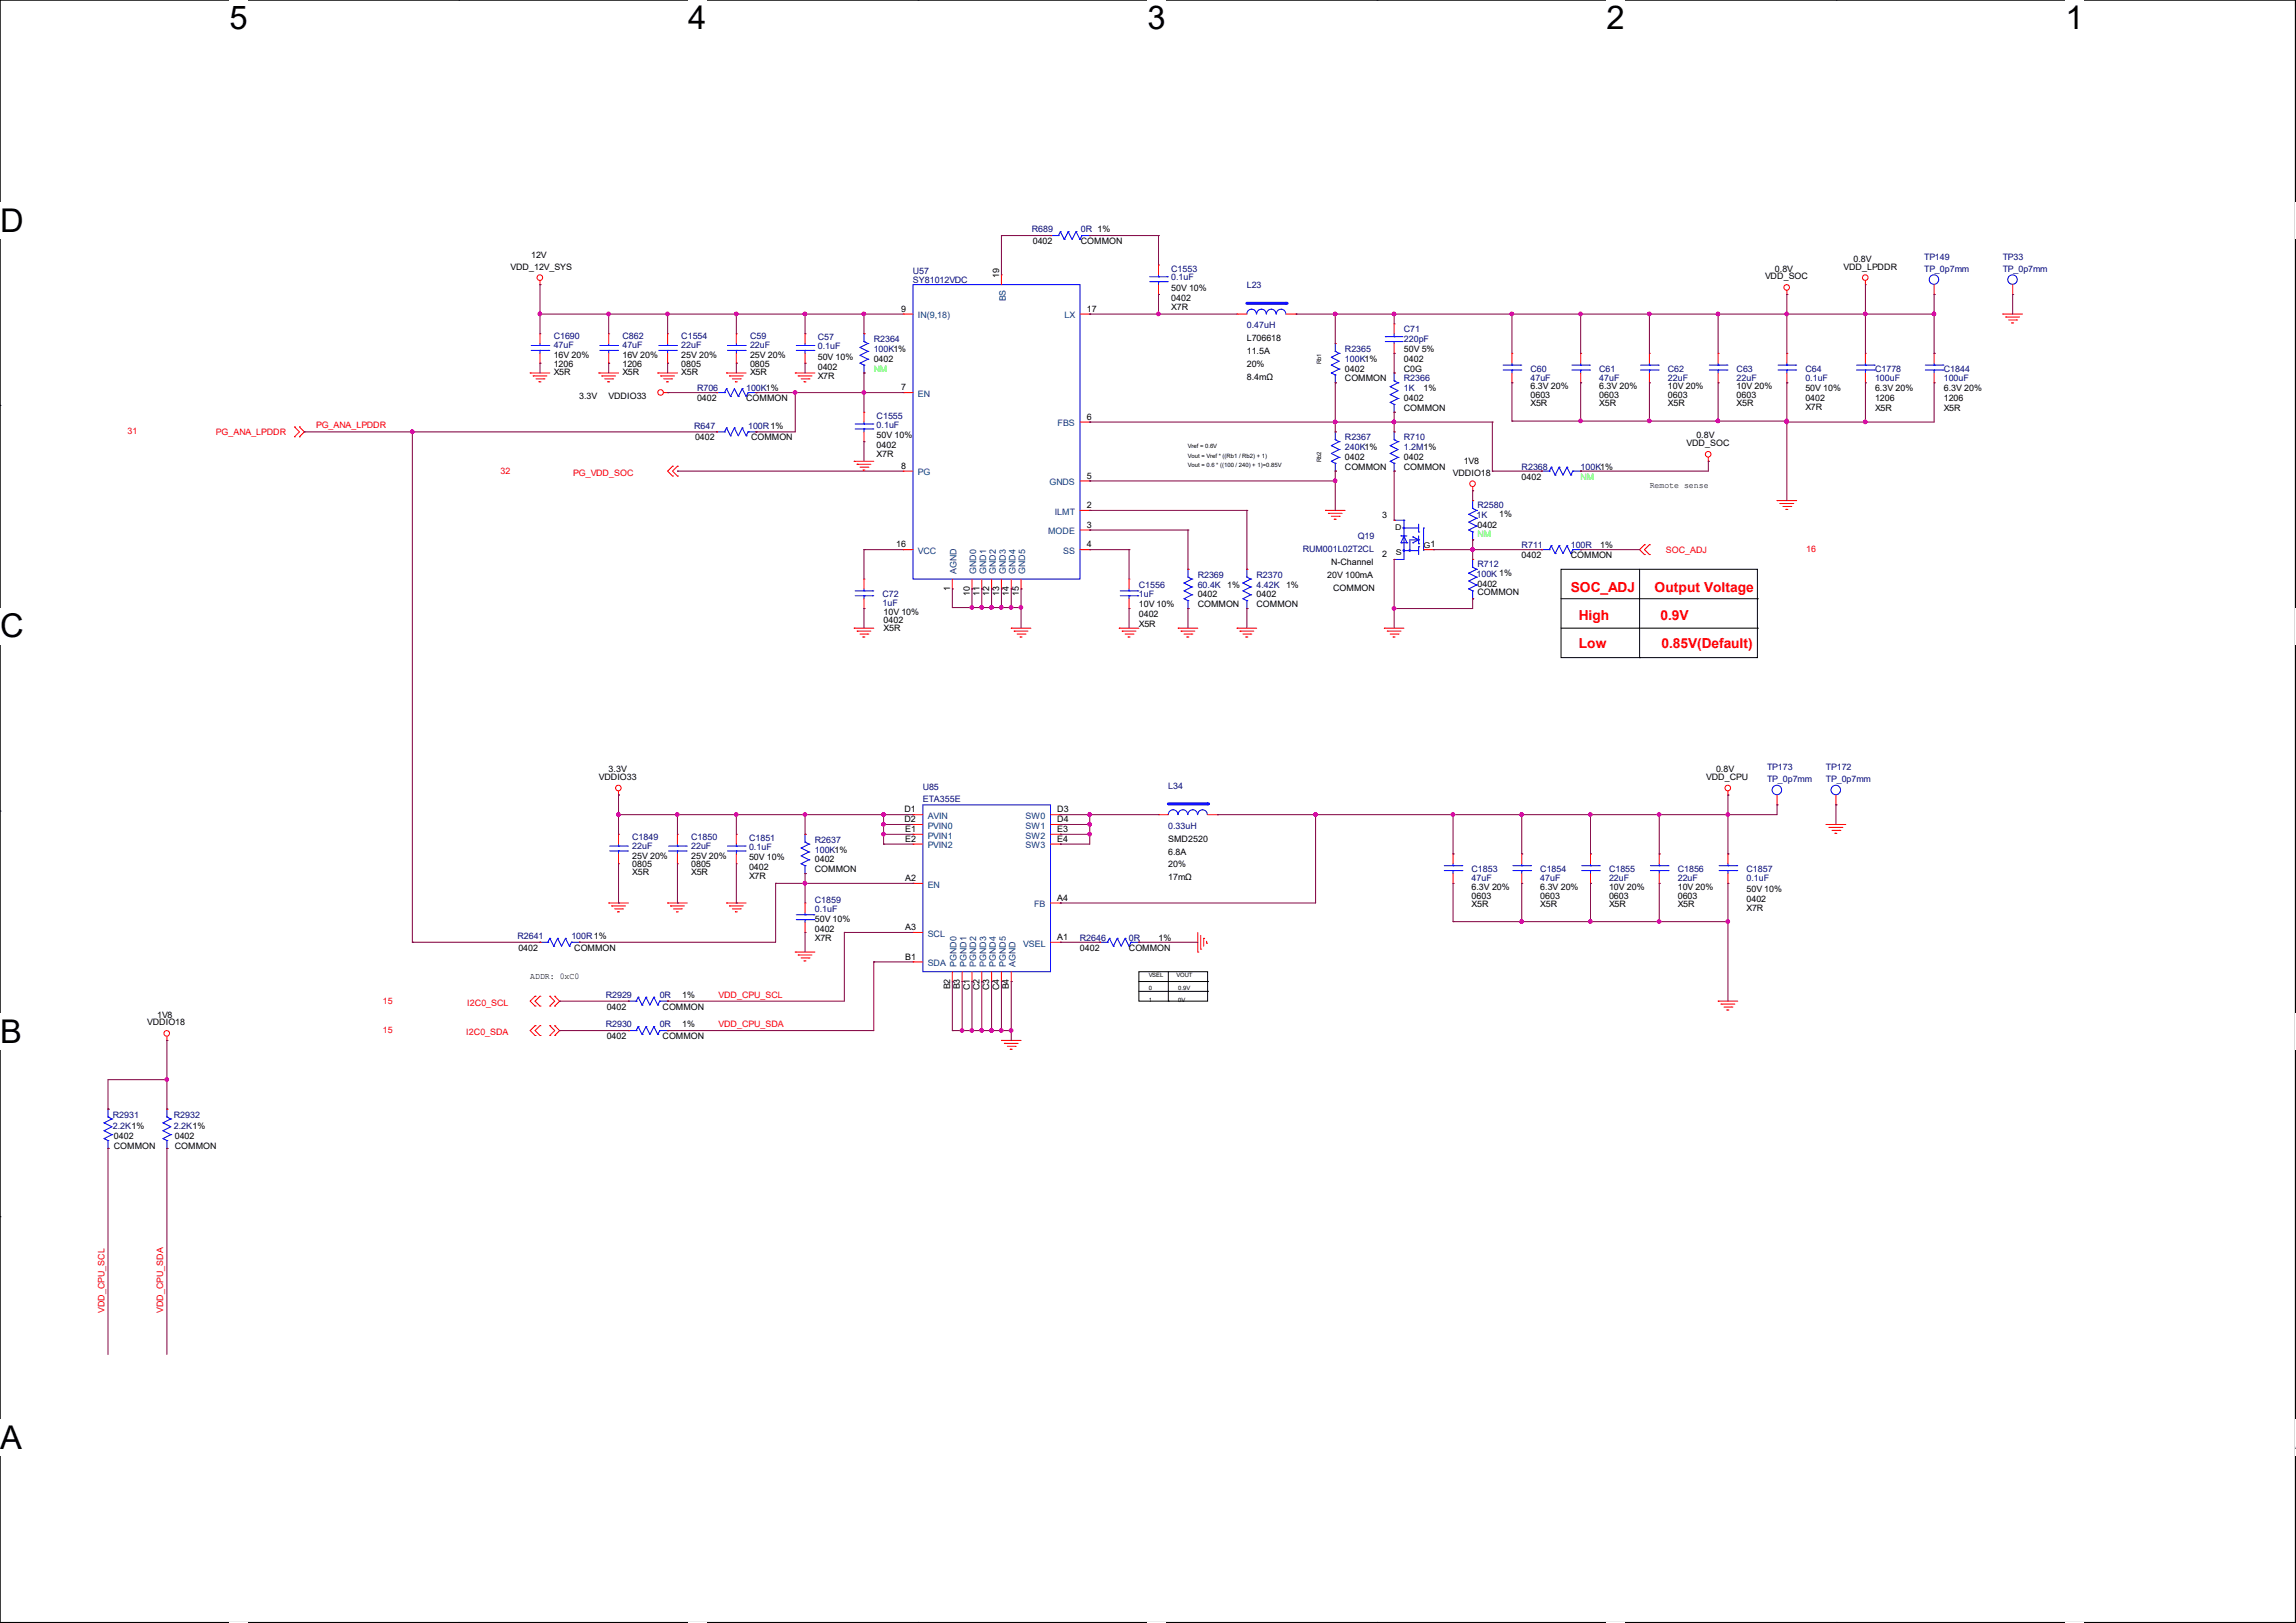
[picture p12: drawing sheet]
<svg xmlns="http://www.w3.org/2000/svg" width="297mm" height="210mm" viewBox="0 0 297 210" stroke-linecap="round" stroke-linejoin="round" font-family="sans-serif">
<defs><g id="words">
<g font-size="4.2">
<text x="29.7" y="3.8">5</text>
<text x="89" y="3.8">4</text>
<text x="148.4" y="3.8">3</text>
<text x="207.8" y="3.8">2</text>
<text x="267.2" y="3.8">1</text>
<text x="0" y="30">D</text>
<text x="0" y="82.5">C</text>
<text x="0" y="135">B</text>
<text x="0" y="187.5">A</text>
<text x="296.9" y="187.5">A</text>
</g>
<g font-size="1.8" fill="#f00">
<text x="203.2" y="76.6">SOC_ADJ</text>
<text x="214" y="76.6">Output Voltage</text>
<text x="204.2" y="80.2">High</text>
<text x="204.2" y="83.9">Low</text>
<text x="214.8" y="80.2">0.9V</text>
<text x="214.9" y="83.9">0.85V(Default)</text>
</g>
<g font-size="1.1">
<text x="66" y="34.9">VDD_12V_SYS</text>
<text x="68.7" y="33.4">12V</text>
<text x="129.2" y="36" transform="rotate(-90 129.2 36)">19</text>
<text x="133.6" y="31.6">0402</text>
<text x="139.8" y="31.6">COMMON</text>
<text x="229.6" y="35.1">0.8V</text>
<text x="238.5" y="34.9">VDD_LPDDR</text>
<text x="239.8" y="33.9">0.8V</text>
<text x="116.6" y="40.3">9</text>
<text x="140.6" y="40.3">17</text>
<text x="151.5" y="37.7">50V 10%</text>
<text x="151.5" y="38.9">0402</text>
<text x="151.5" y="40.1">X7R</text>
<text x="228.3" y="36.2">VDD_SOC</text>
<text x="71.6" y="46.3">16V 20%</text>
<text x="71.6" y="47.5">1206</text>
<text x="80.5" y="46.3">16V 20%</text>
<text x="80.5" y="47.5">1206</text>
<text x="88.1" y="46.3">25V 20%</text>
<text x="88.1" y="47.5">0805</text>
<text x="97" y="46.3">25V 20%</text>
<text x="97" y="47.5">0805</text>
<text x="105.8" y="46.6">50V 10%</text>
<text x="105.8" y="47.8">0402</text>
<text x="113" y="46.8">0402</text>
<text x="161.3" y="44.2">L706618</text>
<text x="161.3" y="45.8">11.5A</text>
<text x="161.3" y="47.5">20%</text>
<text x="181.6" y="45.6">50V 5%</text>
<text x="181.6" y="46.8">0402</text>
<text x="71.6" y="48.5">X5R</text>
<text x="74.9" y="51.6">3.3V</text>
<text x="78.7" y="51.6">VDDIO33</text>
<text x="80.5" y="48.5">X5R</text>
<text x="88.1" y="48.5">X5R</text>
<text x="90.2" y="51.9">0402</text>
<text x="96.5" y="51.9">COMMON</text>
<text x="97" y="48.5">X5R</text>
<text x="105.8" y="49">X7R</text>
<text x="116.6" y="50.5">7</text>
<text x="161.3" y="49.1">8.4mΩ</text>
<text x="174" y="49.4">COMMON</text>
<text x="174" y="48.1">0402</text>
<text x="181.6" y="51.9">0402</text>
<text x="181.6" y="53.2">COMMON</text>
<text x="181.6" y="48.1">C0G</text>
<text x="184.1" y="50.6">1%</text>
<text x="198" y="50.4">6.3V 20%</text>
<text x="198" y="51.5">0603</text>
<text x="198" y="52.5">X5R</text>
<text x="206.9" y="50.4">6.3V 20%</text>
<text x="206.9" y="51.5">0603</text>
<text x="206.9" y="52.5">X5R</text>
<text x="215.8" y="50.4">10V 20%</text>
<text x="215.8" y="51.5">0603</text>
<text x="215.8" y="52.5">X5R</text>
<text x="224.6" y="50.4">10V 20%</text>
<text x="224.6" y="51.5">0603</text>
<text x="224.6" y="52.5">X5R</text>
<text x="233.5" y="50.6">50V 10%</text>
<text x="233.5" y="51.9">0402</text>
<text x="233.5" y="53">X7R</text>
<text x="242.5" y="50.6">6.3V 20%</text>
<text x="242.5" y="51.9">1206</text>
<text x="242.5" y="53.2">X5R</text>
<text x="251.4" y="50.6">6.3V 20%</text>
<text x="251.4" y="51.9">1206</text>
<text x="251.4" y="53.2">X5R</text>
<text x="89.9" y="57">0402</text>
<text x="97.1" y="57">COMMON</text>
<text x="113.4" y="56.7">50V 10%</text>
<text x="113.4" y="58">0402</text>
<text x="113.4" y="59.1">X7R</text>
<text x="140.6" y="54.3">6</text>
<text x="174" y="59.5">0402</text>
<text x="181.6" y="59.5">0402</text>
<text x="218.2" y="57.7">VDD_SOC</text>
<text x="219.4" y="56.7">0.8V</text>
<text x="116.6" y="60.7">8</text>
<text x="140.6" y="65.7">2</text>
<text x="140.6" y="61.9">5</text>
<text x="174" y="60.8">COMMON</text>
<text x="181.6" y="60.8">COMMON</text>
<text x="187.9" y="61.6">VDDIO18</text>
<text x="189.3" y="60">1V8</text>
<text x="196.8" y="62.1">0402</text>
<text x="213.4" y="63.2">Remote sense</text>
<text x="115.9" y="70.8">16</text>
<text x="140.6" y="68.3">3</text>
<text x="140.6" y="70.8">4</text>
<text x="178.8" y="67">3</text>
<text x="191.1" y="68.3">0402</text>
<text x="193.9" y="66.9">1%</text>
<text x="207" y="71">1%</text>
<text x="122.9" y="76.5" transform="rotate(-90 122.9 76.5)">1</text>
<text x="125.4" y="77.1" transform="rotate(-90 125.4 77.1)">10</text>
<text x="126.7" y="77.1" transform="rotate(-90 126.7 77.1)">11</text>
<text x="128" y="77.1" transform="rotate(-90 128 77.1)">12</text>
<text x="129.2" y="77.1" transform="rotate(-90 129.2 77.1)">13</text>
<text x="130.5" y="77.1" transform="rotate(-90 130.5 77.1)">14</text>
<text x="131.8" y="77.1" transform="rotate(-90 131.8 77.1)">15</text>
<text x="154.9" y="77.3">0402</text>
<text x="158.7" y="76">1%</text>
<text x="162.5" y="77.3">0402</text>
<text x="166.4" y="76">1%</text>
<text x="171.7" y="74.8">20V 100mA</text>
<text x="172.2" y="73.1">N-Channel</text>
<text x="172.4" y="76.4">COMMON</text>
<text x="178.8" y="72.1">2</text>
<text x="191.1" y="75.9">0402</text>
<text x="191.1" y="77">COMMON</text>
<text x="196.8" y="72.2">0402</text>
<text x="203.2" y="72.2">COMMON</text>
<text x="114.3" y="79.6">10V 10%</text>
<text x="114.3" y="80.6">0402</text>
<text x="114.3" y="81.6">X5R</text>
<text x="147.3" y="78.6">10V 10%</text>
<text x="147.3" y="79.8">0402</text>
<text x="147.3" y="81.1">X5R</text>
<text x="154.9" y="78.6">COMMON</text>
<text x="162.5" y="78.6">COMMON</text>
<text x="77.5" y="100.9">VDDIO33</text>
<text x="78.7" y="99.9">3.3V</text>
<text x="220.7" y="100.9">VDD_CPU</text>
<text x="222" y="99.9">0.8V</text>
<text x="117" y="105.1">D1</text>
<text x="117" y="106.4">D2</text>
<text x="117.1" y="107.7">E1</text>
<text x="136.8" y="105.1">D3</text>
<text x="136.8" y="106.4">D4</text>
<text x="136.8" y="107.7">E3</text>
<text x="81.8" y="111.1">25V 20%</text>
<text x="81.8" y="112.2">0805</text>
<text x="81.8" y="113.2">X5R</text>
<text x="89.4" y="111.1">25V 20%</text>
<text x="89.4" y="112.2">0805</text>
<text x="89.4" y="113.2">X5R</text>
<text x="96.9" y="111.3">50V 10%</text>
<text x="96.9" y="112.6">0402</text>
<text x="96.9" y="113.7">X7R</text>
<text x="105.4" y="111.6">0402</text>
<text x="105.4" y="112.9">COMMON</text>
<text x="117.1" y="108.9">E2</text>
<text x="136.8" y="108.9">E4</text>
<text x="151.1" y="108.9">SMD2520</text>
<text x="151.1" y="110.6">6.8A</text>
<text x="151.1" y="112.2">20%</text>
<text x="151.1" y="113.9">17mΩ</text>
<text x="105.4" y="119.3">50V 10%</text>
<text x="117.1" y="114">A2</text>
<text x="136.8" y="116.5">A4</text>
<text x="190.4" y="115.1">6.3V 20%</text>
<text x="190.4" y="116.3">0603</text>
<text x="190.4" y="117.3">X5R</text>
<text x="199.2" y="115.1">6.3V 20%</text>
<text x="199.2" y="116.3">0603</text>
<text x="199.2" y="117.3">X5R</text>
<text x="208.1" y="115.1">10V 20%</text>
<text x="208.1" y="116.3">0603</text>
<text x="208.1" y="117.3">X5R</text>
<text x="217" y="115.1">10V 20%</text>
<text x="217" y="116.3">0603</text>
<text x="217" y="117.3">X5R</text>
<text x="225.9" y="115.4">50V 10%</text>
<text x="225.9" y="116.7">0402</text>
<text x="225.9" y="117.8">X7R</text>
<text x="67.1" y="123">0402</text>
<text x="74.3" y="123">COMMON</text>
<text x="105.4" y="120.6">0402</text>
<text x="105.4" y="121.8">X7R</text>
<text x="117.1" y="120.4">A3</text>
<text x="117.1" y="124.2">B1</text>
<text x="136.8" y="121.6">A1</text>
<text x="139.7" y="123">0402</text>
<text x="146" y="123">COMMON</text>
<text x="149.8" y="121.8">1%</text>
<text x="20.3" y="131.7">1V8</text>
<text x="68.6" y="126.7">ADDR: 0xC0</text>
<text x="78.5" y="130.6">0402</text>
<text x="85.7" y="130.6">COMMON</text>
<text x="88.3" y="129.1">1%</text>
<text x="122.9" y="128" transform="rotate(-90 122.9 128)">B2</text>
<text x="124.2" y="128" transform="rotate(-90 124.2 128)">B3</text>
<text x="125.4" y="128.1" transform="rotate(-90 125.4 128.1)">C1</text>
<text x="126.7" y="128.1" transform="rotate(-90 126.7 128.1)">C2</text>
<text x="128" y="128.1" transform="rotate(-90 128 128.1)">C3</text>
<text x="129.2" y="128.1" transform="rotate(-90 129.2 128.1)">C4</text>
<text x="130.5" y="128" transform="rotate(-90 130.5 128)">B4</text>
<text x="19" y="132.7">VDDIO18</text>
<text x="78.5" y="134.5">0402</text>
<text x="85.7" y="134.5">COMMON</text>
<text x="88.3" y="132.9">1%</text>
<text x="14.7" y="147.4">0402</text>
<text x="14.7" y="148.7">COMMON</text>
<text x="22.6" y="147.4">0402</text>
<text x="22.6" y="148.7">COMMON</text>
</g>
<g font-size="1.1" fill="#000080">
<text x="118.1" y="35.4">U57</text>
<text x="133.5" y="30.1">R689</text>
<text x="139.8" y="30.1">0R 1%</text>
<text x="151.5" y="35.1">C1553</text>
<text x="248.9" y="33.6">TP149</text>
<text x="248.9" y="35.1">TP_0p7mm</text>
<text x="259.1" y="33.6">TP33</text>
<text x="259.1" y="35.1">TP_0p7mm</text>
<text x="118.1" y="36.7">SY81012VDC</text>
<text x="151.5" y="36.3">0.1uF</text>
<text x="161.3" y="37.3">L23</text>
<text x="71.6" y="43.9">C1690</text>
<text x="71.6" y="45">47uF</text>
<text x="80.5" y="43.9">C862</text>
<text x="80.5" y="45">47uF</text>
<text x="88.1" y="43.9">C1554</text>
<text x="88.1" y="45">22uF</text>
<text x="97" y="43.9">C59</text>
<text x="97" y="45">22uF</text>
<text x="105.8" y="44">C57</text>
<text x="105.8" y="45.2">0.1uF</text>
<text x="113" y="44.3">R2364</text>
<text x="113" y="45.6">100K1%</text>
<text x="161.3" y="42.5">0.47uH</text>
<text x="174" y="45.6">R2365</text>
<text x="174" y="46.8">100K1%</text>
<text x="181.6" y="43">C71</text>
<text x="181.6" y="44.3">220pF</text>
<text x="90.2" y="50.6">R706</text>
<text x="96.5" y="50.6">100K1%</text>
<text x="181.6" y="49.4">R2366</text>
<text x="181.6" y="50.6">1K</text>
<text x="198" y="48.1">C60</text>
<text x="198" y="49.2">47uF</text>
<text x="206.9" y="48.1">C61</text>
<text x="206.9" y="49.2">47uF</text>
<text x="215.8" y="48.1">C62</text>
<text x="215.8" y="49.2">22uF</text>
<text x="224.6" y="48.1">C63</text>
<text x="224.6" y="49.2">22uF</text>
<text x="233.5" y="48.1">C64</text>
<text x="233.5" y="49.2">0.1uF</text>
<text x="242.5" y="48.1">C1778</text>
<text x="242.5" y="49.4">100uF</text>
<text x="251.4" y="48.1">C1844</text>
<text x="251.4" y="49.4">100uF</text>
<text x="89.8" y="55.5">R647</text>
<text x="96.8" y="55.5">100R1%</text>
<text x="113.4" y="54.2">C1555</text>
<text x="113.4" y="55.3">0.1uF</text>
<text x="174" y="57">R2367</text>
<text x="174" y="58.3">240K1%</text>
<text x="181.6" y="57">R710</text>
<text x="181.6" y="58.3">1.2M1%</text>
<text x="191.1" y="65.7">R2580</text>
<text x="196.8" y="60.8">R2368</text>
<text x="204.5" y="60.8">100K1%</text>
<text x="168.5" y="71.5">RUM001L02T2CL</text>
<text x="175.6" y="69.7">Q19</text>
<text x="191" y="67">1K</text>
<text x="196.8" y="71">R711</text>
<text x="203.2" y="71">100R</text>
<text x="114.2" y="77.3">C72</text>
<text x="147.3" y="76">C1556</text>
<text x="147.3" y="77.3">1uF</text>
<text x="154.9" y="74.8">R2369</text>
<text x="154.9" y="76">60.4K</text>
<text x="162.5" y="74.8">R2370</text>
<text x="162.5" y="76">4.42K</text>
<text x="191" y="74.6">100K 1%</text>
<text x="191.1" y="73.4">R712</text>
<text x="114.2" y="78.4">1uF</text>
<text x="228.6" y="99.7">TP173</text>
<text x="228.6" y="101.2">TP_0p7mm</text>
<text x="236.2" y="99.7">TP172</text>
<text x="236.2" y="101.2">TP_0p7mm</text>
<text x="119.4" y="102.2">U85</text>
<text x="119.4" y="103.7">ETA355E</text>
<text x="151.1" y="102.1">L34</text>
<text x="151.1" y="107.3">0.33uH</text>
<text x="81.8" y="108.7">C1849</text>
<text x="81.8" y="109.8">22uF</text>
<text x="89.4" y="108.7">C1850</text>
<text x="89.4" y="109.8">22uF</text>
<text x="96.9" y="108.8">C1851</text>
<text x="96.9" y="109.9">0.1uF</text>
<text x="105.4" y="109.1">R2637</text>
<text x="105.4" y="110.3">100K1%</text>
<text x="190.4" y="112.9">C1853</text>
<text x="199.2" y="112.9">C1854</text>
<text x="208.1" y="112.9">C1855</text>
<text x="217" y="112.9">C1856</text>
<text x="225.9" y="112.9">C1857</text>
<text x="105.4" y="116.8">C1859</text>
<text x="105.4" y="117.9">0.1uF</text>
<text x="190.4" y="114">47uF</text>
<text x="199.2" y="114">47uF</text>
<text x="208.1" y="114">22uF</text>
<text x="217" y="114">22uF</text>
<text x="225.9" y="114">0.1uF</text>
<text x="66.9" y="121.5">R2641</text>
<text x="73.9" y="121.5">100R1%</text>
<text x="139.7" y="121.8">R2646</text>
<text x="146" y="121.8">0R</text>
<text x="78.4" y="129.1">R2929</text>
<text x="85.3" y="129.1">0R</text>
<text x="78.4" y="132.9">R2930</text>
<text x="85.3" y="132.9">0R</text>
<text x="14.6" y="144.6">R2931</text>
<text x="14.6" y="146.1">2.2K1%</text>
<text x="22.5" y="144.6">R2932</text>
<text x="22.5" y="146.1">2.2K1%</text>
</g>
<g font-size="1.1" fill="#004080">
<text x="118.7" y="41.2">IN(9,18)</text>
<text x="130.1" y="39" transform="rotate(-90 130.1 39)">BS</text>
<text x="137.7" y="41.2">LX</text>
<text x="118.7" y="51.4">EN</text>
<text x="136.8" y="55.2">FBS</text>
<text x="118.7" y="61.5">PG</text>
<text x="135.8" y="62.8">GNDS</text>
<text x="118.7" y="71.7">VCC</text>
<text x="135.6" y="69.1">MODE</text>
<text x="136.4" y="66.6">ILMT</text>
<text x="137.5" y="71.7">SS</text>
<text x="123.7" y="74.3" transform="rotate(-90 123.7 74.3)">AGND</text>
<text x="126.3" y="74.3" transform="rotate(-90 126.3 74.3)">GND0</text>
<text x="127.6" y="74.3" transform="rotate(-90 127.6 74.3)">GND1</text>
<text x="128.8" y="74.3" transform="rotate(-90 128.8 74.3)">GND2</text>
<text x="130.1" y="74.3" transform="rotate(-90 130.1 74.3)">GND3</text>
<text x="131.4" y="74.3" transform="rotate(-90 131.4 74.3)">GND4</text>
<text x="132.6" y="74.3" transform="rotate(-90 132.6 74.3)">GND5</text>
<text x="120" y="106">AVIN</text>
<text x="120" y="107.2">PVIN0</text>
<text x="132.7" y="106">SW0</text>
<text x="132.7" y="107.2">SW1</text>
<text x="120" y="108.5">PVIN1</text>
<text x="120" y="109.8">PVIN2</text>
<text x="132.7" y="108.5">SW2</text>
<text x="132.7" y="109.8">SW3</text>
<text x="120" y="114.8">EN</text>
<text x="133.8" y="117.4">FB</text>
<text x="120" y="121.2">SCL</text>
<text x="120" y="125">SDA</text>
<text x="123.7" y="125.1" transform="rotate(-90 123.7 125.1)">PGND0</text>
<text x="125" y="125.1" transform="rotate(-90 125 125.1)">PGND1</text>
<text x="126.3" y="125.1" transform="rotate(-90 126.3 125.1)">PGND2</text>
<text x="127.6" y="125.1" transform="rotate(-90 127.6 125.1)">PGND3</text>
<text x="128.8" y="125.1" transform="rotate(-90 128.8 125.1)">PGND4</text>
<text x="130.1" y="125.1" transform="rotate(-90 130.1 125.1)">PGND5</text>
<text x="131.4" y="125.1" transform="rotate(-90 131.4 125.1)">AGND</text>
<text x="132.4" y="122.5">VSEL</text>
</g>
<g font-size="1.1" fill="#0f0">
<text x="113" y="48.1">NM</text>
<text x="204.5" y="62.1">NM</text>
<text x="191.1" y="69.4">NM</text>
</g>
<g font-size="1.1" fill="#f00">
<text x="16.5" y="56.2">31</text>
<text x="27.9" y="56.3">PG_ANA_LPDDR</text>
<text x="40.9" y="55.4">PG_ANA_LPDDR</text>
<text x="64.8" y="61.3">32</text>
<text x="74.2" y="61.6">PG_VDD_SOC</text>
<text x="215.5" y="71.6">SOC_ADJ</text>
<text x="233.7" y="71.5">16</text>
<text x="49.5" y="129.9">15</text>
<text x="60.4" y="130.1">I2C0_SCL</text>
<text x="93" y="129.1">VDD_CPU_SCL</text>
<text x="49.5" y="133.7">15</text>
<text x="60.3" y="133.9">I2C0_SDA</text>
<text x="93" y="132.9">VDD_CPU_SDA</text>
<text x="13.5" y="169.9" transform="rotate(-90 13.5 169.9)">VDD_CPU_SCL</text>
<text x="21.1" y="169.9" transform="rotate(-90 21.1 169.9)">VDD_CPU_SDA</text>
</g>
<g font-size="1">
<text x="180.5" y="68.6">D</text>
<text x="180.6" y="71.8">S</text>
<text x="184.1" y="70.9">G1</text>
</g>
<g font-size=".8">
<text x="170.9" y="47.1" transform="rotate(-90 170.9 47.1)">Rb1</text>
<text x="153.7" y="59.3">Vout = Vref * ((Rb1 / Rb2) + 1)</text>
<text x="153.7" y="58">Vref = 0.6V</text>
<text x="170.9" y="59.8" transform="rotate(-90 170.9 59.8)">Rb2</text>
<text x="153.7" y="60.4">Vout = 0.6 * ((100 / 240) + 1)=0.85V</text>
<text x="148.6" y="126.4">VSEL</text>
<text x="148.6" y="128.1">0</text>
<text x="148.6" y="129.7">1</text>
<text x="152.2" y="126.4">VOUT</text>
<text x="152.4" y="128.1">0.9V</text>
<text x="152.4" y="129.7">0V</text>
</g>
</g></defs>
<path d="M0 0h296.9v209.9h-296.9z" fill="none" stroke="#000" stroke-width=".13"/>
<g fill="#fff">
<path d="M29.7 0h2.3v4.7h-2.3z"/>
<path d="M29.7 209.9h2.3v.1h-2.3z"/>
</g>
<path d="M59.4 0h.1M59.4 209.9h.1" fill="none" stroke="#000" stroke-width=".13"/>
<g fill="#fff">
<path d="M89 0h2.4v4.7h-2.4z"/>
<path d="M89 209.9h2.4v.1h-2.4z"/>
</g>
<path d="M118.7 0h.1M118.7 209.9h.1" fill="none" stroke="#000" stroke-width=".13"/>
<g fill="#fff">
<path d="M148.4 0h2.4v4.7h-2.4z"/>
<path d="M148.4 209.9h2.4v.1h-2.4z"/>
</g>
<path d="M178.1 0h.1M178.1 209.9h.1" fill="none" stroke="#000" stroke-width=".13"/>
<g fill="#fff">
<path d="M207.8 0h2.4v4.7h-2.4z"/>
<path d="M207.8 209.9h2.4v.1h-2.4z"/>
</g>
<path d="M237.5 0h.1M237.5 209.9h.1" fill="none" stroke="#000" stroke-width=".13"/>
<g fill="#fff">
<path d="M267.2 0h2.4v4.7h-2.4z"/>
<path d="M267.2 209.9h2.4v.1h-2.4z"/>
<path d="M0 26.2h3v4.7h-3z"/>
<path d="M296.9 26.2h.1v4.7h-.1z"/>
<path d="M0 78.7h3v4.7h-3z"/>
<path d="M296.9 78.7h.1v4.7h-.1z"/>
</g>
<path d="M0 52.5h.1M296.9 52.5h.1" fill="none" stroke="#000" stroke-width=".13"/>
<g fill="#fff">
<path d="M0 131.1h2.8v4.8h-2.8z"/>
<path d="M296.9 131.1h.1v4.8h-.1z"/>
</g>
<path d="M0 104.9h.1M296.9 104.9h.1" fill="none" stroke="#000" stroke-width=".13"/>
<g fill="#fff">
<path d="M-.1 183.6h2.9v4.8h-2.9z"/>
<path d="M296.8 183.6h.2v4.8h-.2z"/>
</g>
<g fill="none" stroke="#000" stroke-width=".13">
<path d="M201.9 73.7h25.4v11.4h-25.4zM201.9 77.5h25.4M212.1 73.7v11.4M227.3 77.5h.1M201.9 81.3h25.4M212.1 85.1h.1M227.3 81.3h.1M147.3 125.7h8.9v3.8h-8.9zM147.3 127h8.9M147.3 128.3h8.9M151.1 129.5h.1M151.1 125.7v3.8"/>
<path d="M156.2 127h.1M156.2 128.3h.1M0 157.4h.1M296.9 157.4h.1"/>
</g>
<g fill="none" stroke="#f00" stroke-width=".13">
<path d="M69.8 36.8h.1M69.8 36.3v.5M135.9 30.5h.1M141 30.5h.1M231.1 38.1h.1M231.1 37.6v.5M241.3 36.8h.1M241.3 36.3v.5M250.2 38.1h.1M250.2 36.8v1.3M38.1 56.5h.1M38.1 55.2h.1"/>
<path d="M38.1 55.2l.6 .7-.6 .6M38.7 55.2h.1M38.7 56.5h.1M38.7 55.2l.7 .7-.7 .6M68.6 48.3h.1M68.6 48.3h2.5M69 48.6h.1M69 48.6h1.7M69.3 49h1.1M69.7 49.4h.1M69.7 49.4h.3M69.8 43.2h.1"/>
<path d="M69.8 47h.1M69.8 43.2v1.2M69.8 45.7v1.3M70.4 49h.1M77.5 48.3h.1M77.5 48.3h2.5M77.9 48.6h.1M77.9 48.6h1.7M78.2 49h1M78.6 49.4h.1M78.6 49.4h.3M79.2 49h.1"/>
<path d="M85.1 48.3h.1M85.1 48.3h2.5M85.5 48.6h.1M85.5 48.6h1.7M85.9 49h1M85.9 50.8h.5M86.2 49.4h.1M86.2 49.4h.3M86.4 50.8h.1M86.9 49h.1M94 48.3h.1M94 48.3h2.5"/>
<path d="M94.4 48.6h.1M94.4 48.6h1.7M94.7 49h1.1M95.1 49.4h.1M95.1 49.4h.3M95.8 49h.1M102.9 48.3h.1M102.9 48.3h2.5M103.3 48.6h.1M103.3 48.6h1.7M103.6 49h1M104 49.4h.1"/>
<path d="M104 49.4h.3M104.1 43.2h.1M104.1 47h.1M104.1 43.2v1.2M104.1 45.7v1.3M104.6 49h.1M110.5 59.7h.1M110.5 59.7h2.5M111.8 43.2h.1M111.8 48.3h.1M172.7 55.9h.1M172.7 49.5h.1"/>
<path d="M172.7 44.4h.1M204.5 45.7h.1M204.5 49.5h.1M204.5 45.7v1.3M204.5 48.3v1.2M213.4 45.7h.1M213.4 49.5h.1M213.4 45.7v1.3M213.4 48.3v1.2M221 59.7h.1M221 59.2v.5M231.1 45.7h.1"/>
<path d="M231.1 49.5h.1M231.1 45.7v1.3M231.1 48.3v1.2M250.2 45.7h.1M250.2 49.5h.1M250.2 45.7v1.3M250.2 48.3v1.2M259.1 40.6h.1M259.1 40.6h2.5M259.5 41h.1M259.5 41h1.7M259.8 41.4h1.1"/>
<path d="M260.2 41.8h.1M260.2 41.8h.3M260.9 41.4h.1M87 61.6h.1M87 60.3h.1M87 60.3l-.6 .7 .6 .6M87.6 61.6h.1M87.6 60.3h.1M87.6 60.3l-.6 .7 .6 .6M110.9 60.1h.1M110.9 60.1h1.7M111.3 60.5h1"/>
<path d="M111.6 60.8h.1M111.6 60.8h.3M111.8 74.9h.1M111.8 78.7h.1M111.8 74.9v1.3M111.8 77.5v1.2M112.3 60.5h.1M171.4 66h.1M171.4 66h2.6M171.8 66.4h.1M171.8 66.4h1.8M172.2 66.8h1"/>
<path d="M172.6 67.2h.1M172.6 67.2h.2M172.7 61h.1M173.2 66.8h.1M180.3 72.4h.1M180.3 67.3h.1M184.1 71.1h1.3M185.4 71.1h.1M190.5 63.5h.1M190.5 72.4h.1M190.5 77.5h.1M190.5 63v.5"/>
<path d="M199.4 71.1h.1M204.5 71.1h.1M212.7 70.5h.1M212.7 71.8h.1M212.7 70.5l-.6 .6 .6 .7M213.4 71.8h.1M213.4 70.5h.1M213.4 70.5l-.7 .6 .7 .7M229.9 64.8h.1M229.9 64.8h2.5M230.3 65.2h.1M230.3 65.2h1.7"/>
<path d="M230.6 65.5h1M231 65.9h.1M231 65.9h.3M231.6 65.5h.1M110.5 81.3h.1M110.5 81.3h2.5M110.9 81.7h.1M110.9 81.7h1.7M111.3 82h1M111.6 82.4h.1M111.6 82.4h.3M112.3 82h.1"/>
<path d="M130.8 81.3h.1M130.8 81.3h2.5M131.2 81.7h.1M131.2 81.7h1.8M131.6 82h1M132 82.4h.1M132 82.4h.2M132.6 82h.1M144.8 81.3h.1M144.8 81.3h2.5M145.2 81.7h.1M145.2 81.7h1.7"/>
<path d="M145.5 82h1.1M145.9 82.4h.1M145.9 82.4h.3M146.6 82h.1M152.4 81.3h.1M152.4 81.3h2.5M152.8 81.7h.1M152.8 81.7h1.8M153.2 82h1M153.5 82.4h.1M153.5 82.4h.3M154.2 82h.1"/>
<path d="M160 81.3h.1M160 81.3h2.6M160.4 81.7h.1M160.4 81.7h1.8M160.8 82h1M161.2 82.4h.1M161.2 82.4h.2M161.8 82h.1M179.1 81.3h.1M179.1 81.3h2.5M179.5 81.7h.1M179.5 81.7h1.7"/>
<path d="M179.8 82h1M180.2 82.4h.1M180.2 82.4h.3M180.8 82h.1M78.7 116.8h.1M78.7 116.8h2.6M79.1 117.2h.1M79.1 117.2h1.8M79.5 117.6h1M79.9 118h.1M79.9 118h.2M80 102.9h.1"/>
<path d="M80 107.9h.1M80 111.8h.1M80 102.4v.5M80 107.9v1.3M80 110.5v1.3M80.5 117.6h.1M86.4 116.8h.1M86.4 116.8h2.5M86.7 117.2h.1M86.7 117.2h1.8M87.1 117.6h1M87.5 118h.1"/>
<path d="M87.5 118h.3M87.6 107.9h.1M87.6 111.8h.1M87.6 107.9v1.3M87.6 110.5v1.3M88.1 117.6h.1M94 116.8h.1M94 116.8h2.5M94.4 117.2h.1M94.4 117.2h1.7M94.7 117.6h1.1M95.1 118h.1"/>
<path d="M95.1 118h.3M95.8 117.6h.1M118.1 114.3h.1M118.1 105.4h.1M118.1 106.7h.1M118.1 107.9h.1M118.1 109.2h.1M118.1 106.7h1.3M118.1 114.3h1.3M118.1 105.4h1.3M118.1 107.9h1.3M118.1 109.2h1.3"/>
<path d="M135.9 106.7h1.3M135.9 116.8h1.3M135.9 105.4h1.3M135.9 107.9h1.3M135.9 109.2h1.3M137.2 116.8h.1M137.2 105.4h.1M137.2 106.7h.1M137.2 107.9h.1M137.2 109.2h.1M188 110.5h.1M188 114.3h.1"/>
<path d="M188 110.5v1.3M188 113v1.3M214.6 110.5h.1M214.6 114.3h.1M214.6 110.5v1.3M214.6 113v1.3M223.5 102.9h.1M223.5 102.4v.5M229.9 104.1h.1M229.9 102.9v1.2M236.2 106.7h.1M236.2 106.7h2.6"/>
<path d="M236.6 107.1h.1M236.6 107.1h1.8M237 107.4h1M237.4 107.8h.1M237.4 107.8h.2M238 107.4h.1M21.6 134.6h.1M21.6 134.1v.5M69.2 130.2h.1M69.2 128.9h.1M69.2 134h.1M69.2 132.7h.1"/>
<path d="M69.2 132.7l-.6 .6 .6 .7M69.2 128.9l-.6 .6 .6 .7M69.8 130.2h.1M69.8 128.9h.1M69.8 134h.1M69.8 132.7h.1M69.8 121.9h.1M69.8 128.9l-.6 .6 .6 .7M69.8 132.7l-.6 .6 .6 .7M71.1 130.2h.1M71.1 128.9h.1M71.1 134h.1"/>
<path d="M71.1 132.7h.1M71.1 128.9l.7 .6-.7 .7M71.1 132.7l.7 .6-.7 .7M71.8 128.9h.1M71.8 130.2h.1M71.8 132.7h.1M71.8 134h.1M71.8 128.9l.6 .6-.6 .7M71.8 132.7l.6 .6-.6 .7M74.9 121.9h.1M81.3 129.5h.1M81.3 133.3h.1"/>
<path d="M86.4 129.5h.1M86.4 133.3h.1M102.9 123.2h.1M102.9 123.2h2.5M103.3 123.6h.1M103.3 123.6h1.7M103.6 124h1M104 124.3h.1M104 124.3h.3M104.6 124h.1M118.1 120.6h.1M118.1 124.5h.1"/>
<path d="M118.1 120.6h1.3M118.1 124.5h1.3M123.2 127h.1M123.2 125.7v1.3M124.5 127h.1M124.5 125.7v1.3M125.7 127h.1M125.7 125.7v1.3M127 127h.1M127 125.7v1.3M128.3 127h.1M128.3 125.7v1.3"/>
<path d="M129.5 134.6h.1M129.5 127h.1M129.5 134.6h2.6M129.5 125.7v1.3M129.9 135h.1M129.9 135h1.8M130.3 135.4h1M130.7 135.8h.1M130.7 135.8h.2M130.8 127h.1M130.8 125.7v1.3M131.3 135.4h.1"/>
<path d="M135.9 121.9h1.3M137.2 121.9h.1M142.2 121.9h.1M147.3 121.9h.1M154.9 123.2h.1M154.9 120.6v2.6M155.3 122.8h.1M155.3 121v1.8M155.7 121.4h.1M155.7 121.4v1M156.1 122h.1M156.1 121.8v.2"/>
<path d="M222.2 129.5h.1M222.2 129.5h2.6M222.6 129.9h.1M222.6 129.9h1.8M223 130.3h1M223.4 130.7h.1M223.4 130.7h.2M224 130.3h.1"/>
<circle cx="69.8" cy="35.9" r=".36"/>
<circle cx="231.1" cy="37.2" r=".36"/>
<circle cx="241.3" cy="35.9" r=".36"/>
<circle cx="85.4" cy="50.8" r=".36"/>
<circle cx="221" cy="58.8" r=".36"/>
<circle cx="190.5" cy="62.6" r=".36"/>
<circle cx="80" cy="102" r=".36"/>
<circle cx="223.5" cy="102" r=".36"/>
<circle cx="21.6" cy="133.7" r=".36"/>
</g>
<g fill="none" stroke="#00f" stroke-width=".13">
<path d="M135.9 30.5h.1M135.9 30.5h1M136.9 30.5h.1M137.2 30h.1M137.2 30l-.3 .5M137.2 30l.5 1M137.7 31h.1M138.2 30h.1M138.2 30l.5 1 .5-1M138.2 30l-.5 1M139.2 30h.1M139.2 30l.5 1"/>
<path d="M139.7 31h.1M140 30.5h.1M140 30.5l-.3 .5M140 30.5h1M141 30.5h.1M68.7 45.3h2.3M68.7 44.7h2.3M69.8 44.7h.1M69.8 45.3h.1M69.8 44.4v.3M69.8 45.3v.4M71 45.3h.1"/>
<path d="M71 44.7h.1M103 45.3h2.3M103 44.7h2.3M104.1 44.7h.1M104.1 45.3h.1M104.1 44.4v.3M104.1 45.3v.4M105.3 45.3h.1M105.3 44.7h.1M111.3 47h.1M111.3 45h.1M111.3 47l.5 .2"/>
<path d="M111.3 45l1 .5M111.8 47.2h.1M111.8 44.2h.1M111.8 43.2h.1M111.8 48.3h.1M111.8 44.2l.5 .2M111.8 43.2v1M111.8 47.2v1.1M112.3 46.5h.1M112.3 45.5h.1M112.3 44.4h.1M112.3 45.5l-1 .5 1 .5"/>
<path d="M112.3 46.5l-1 .5M112.3 44.4l-1 .6M172.2 59.7h.1M172.2 57.7h.1M172.2 46.2h.1M172.2 47.2h.1M172.2 48.3h.1M172.2 59.7l.5 .2M172.2 57.7l1 .5M172.2 46.2l1 .5-1 .5M172.2 48.3l.5 .2M172.2 47.2l1 .6"/>
<path d="M172.7 59.9h.1M172.7 56.9h.1M172.7 55.9h.1M172.7 45.5h.1M172.7 48.5h.1M172.7 49.5h.1M172.7 44.4h.1M172.7 56.9l.5 .2M172.7 44.4v1.1M172.7 48.5v1M172.7 55.9v1M172.7 59.9v1.1"/>
<path d="M172.7 45.5l.5 .2M173.2 59.2h.1M173.2 58.2h.1M173.2 57.1h.1M173.2 45.7h.1M173.2 47.8h.1M173.2 58.2l-1 .5 1 .5M173.2 59.2l-1 .5M173.2 57.1l-1 .6M173.2 45.7l-1 .5M173.2 47.8l-1 .5M203.3 47.9h2.3"/>
<path d="M203.3 47.2h2.3M204.5 47.2h.1M204.5 47.9h.1M204.5 47v.2M204.5 47.9v.4M205.6 47.9h.1M205.6 47.2h.1M212.2 47.9h2.3M212.2 47.2h2.3M213.4 47.2h.1M213.4 47.9h.1M213.4 47v.2"/>
<path d="M213.4 47.9v.4M214.5 47.9h.1M214.5 47.2h.1M230 47.9h2.3M230 47.2h2.3M231.1 47.2h.1M231.1 47.9h.1M231.1 47v.2M231.1 47.9v.4M232.3 47.9h.1M232.3 47.2h.1M249 47.9h2.3"/>
<path d="M249 47.2h2.3M250.2 47.2h.1M250.2 47.9h.1M250.2 47v.2M250.2 47.9v.4M251.3 47.9h.1M251.3 47.2h.1M110.6 77.1h2.3M110.6 76.5h2.3M111.8 76.5h.1M111.8 77.1h.1M111.8 76.2v.3"/>
<path d="M111.8 77.1v.4M112.9 77.1h.1M112.9 76.5h.1M172.7 61h.1M180.3 67.3h.1M180.3 72.4h.1M180.3 67.3h1.3M181.2 69.3h.1M181.2 70.2h.1M181.2 69.3h.8M181.2 70.2h.8M181.6 68.3h.1"/>
<path d="M181.6 69.3h.1M181.6 71.2h.1M181.6 67.3h.1M181.6 68.3h1.9M181.6 69.3l.4 .9M181.6 69.3l-.4 .9M181.6 71.2h1.9M181.6 67.3v5.1h-1.3M182 70.2h.1M182.4 71.2h.1M182.8 70.2h.1M182.8 69.5h.1"/>
<path d="M182.8 69.5l.7 .3M183.5 68.8h.1M183.5 69.8h.1M183.5 70.4h.1M183.5 70.7h.1M183.5 67.8v1M183.5 69.3v1.1M183.5 70.7v1.1M183.5 69.8h-1.1v1.4M183.5 69.8l-.7 .4M184.1 71.1h.1M184.1 68.3h.1"/>
<path d="M184.1 68.3v2.9M190 76.2h.1M190 74.2h.1M190 76.2l.5 .3M190 74.2l1 .5M190.5 76.5h.1M190.5 73.4h.1M190.5 72.4h.1M190.5 77.5h.1M190.5 73.4l.5 .3M190.5 72.4v1M190.5 76.5v1"/>
<path d="M191 75.7h.1M191 74.7h.1M191 73.7h.1M191 74.7l-1 .5 1 .5M191 75.7l-1 .5M191 73.7l-1 .5M199.4 71.1h.1M199.4 71.1h1M200.4 71.1h.1M200.7 70.6h.1M200.7 70.6l-.3 .5M200.7 70.6l.5 1"/>
<path d="M201.2 71.6h.1M201.7 70.6h.1M201.7 70.6l.5 1 .5-1M201.7 70.6l-.5 1M202.7 70.6h.1M202.7 70.6l.5 1M203.2 71.6h.1M203.5 71.1h.1M203.5 71.1l-.3 .5M203.5 71.1h1M204.5 71.1h.1M78.9 110.1h2.3"/>
<path d="M78.9 109.5h2.3M80 109.5h.1M80 110.1h.1M80 109.2v.3M80 110.1v.4M81.2 110.1h.1M81.2 109.5h.1M86.5 110.1h2.3M86.5 109.5h2.3M87.6 109.5h.1M87.6 110.1h.1M87.6 109.2v.3"/>
<path d="M87.6 110.1v.4M88.8 110.1h.1M88.8 109.5h.1M119.4 104.1h16.5v21.6h-16.5zM186.8 112.6h2.3M186.8 112h2.3M188 112h.1M188 112.6h.1M188 111.8v.2M188 112.6v.4M189.1 112.6h.1M189.1 112h.1"/>
<path d="M213.5 112.6h2.3M213.5 112h2.3M214.6 112h.1M214.6 112.6h.1M214.6 111.8v.2M214.6 112.6v.4M215.8 112.6h.1M215.8 112h.1M69.8 121.9h.1M69.8 121.9h1.1M70.9 121.9h.1M71.1 121.4h.1"/>
<path d="M71.1 121.4l-.2 .5M71.1 121.4l.5 1M71.6 122.4h.1M72.1 121.4h.1M72.1 121.4l.5 1 .6-1M72.1 121.4l-.5 1M73.2 121.4h.1M73.2 121.4l.5 1M73.7 122.4h.1M73.9 121.9h.1M73.9 121.9l-.2 .5M73.9 121.9h1"/>
<path d="M74.9 121.9h.1M81.3 129.5h.1M81.3 133.3h.1M81.3 129.5h1M81.3 133.3h1M82.3 129.5h.1M82.3 133.3h.1M82.5 129h.1M82.5 132.8h.1M82.5 129l-.2 .5M82.5 129l.6 1M82.5 132.8l-.2 .5"/>
<path d="M82.5 132.8l.6 1.1M83.1 130h.1M83.1 133.9h.1M83.6 129h.1M83.6 132.8h.1M83.6 129l.5 1 .5-1M83.6 129l-.5 1M83.6 132.8l.5 1.1 .5-1.1M83.6 132.8l-.5 1.1M84.6 129h.1M84.6 132.8h.1M84.6 129l.5 1"/>
<path d="M84.6 132.8l.5 1.1M85.1 130h.1M85.1 133.9h.1M85.3 129.5h.1M85.3 133.3h.1M85.3 129.5l-.2 .5M85.3 129.5h1.1M85.3 133.3l-.2 .6M85.3 133.3h1.1M86.4 129.5h.1M86.4 133.3h.1M142.2 121.9h.1"/>
<path d="M142.2 121.9h1.1M143.3 121.9h.1M143.5 121.4h.1M143.5 121.4l-.2 .5M143.5 121.4l.5 1M144 122.4h.1M144.5 121.4h.1M144.5 121.4l.5 1 .5-1M144.5 121.4l-.5 1M145.5 121.4h.1M145.5 121.4l.5 1M146 122.4h.1"/>
<path d="M146.3 121.9h.1M146.3 121.9h1M146.3 121.9l-.3 .5M147.3 121.9h.1"/>
<circle cx="250.2" cy="36.2" r=".61"/>
<circle cx="181.6" cy="71.2" r=".11"/>
<circle cx="181.6" cy="68.3" r=".11"/>
<circle cx="182.4" cy="71.2" r=".11"/>
<circle cx="229.8" cy="102.2" r=".61"/>
</g>
<path d="M151.1 104h5.1" fill="none" stroke="#00f" stroke-width=".38"/>
<circle cx="156.2" cy="104" r=".19" fill="#00f"/>
<g fill="none" stroke="#00f" stroke-width=".13">
<path d="M118.1 36.8h21.6v38.1h-21.6zM148.7 36.4h2.3M148.7 35.8h2.3M149.9 35.8h.1M149.9 36.4h.1M149.9 35.6v.2M149.9 36.4v.4M151 36.4h.1M151 35.8h.1M77.6 45.3h2.3M77.6 44.7h2.3M78.7 44.7h.1"/>
<path d="M78.7 45.3h.1M78.7 44.4v.3M78.7 45.3v.4M79.9 45.3h.1M79.9 44.7h.1M85.2 45.3h2.3M85.2 44.7h2.3M86.4 44.7h.1M86.4 45.3h.1M86.4 44.4v.3M86.4 45.3v.4M87.5 45.3h.1"/>
<path d="M87.5 44.7h.1M92.7 50.8h.1M92.7 55.9h.1M92.7 50.8h1M92.7 55.9h1M93.7 50.8h.1M93.7 55.9h.1M94 50.3h.1M94 55.4h.1M94 50.3l-.3 .5M94 50.3l.5 1M94 55.4l-.3 .5"/>
<path d="M94 55.4l.5 1M94.1 45.3h2.3M94.1 44.7h2.3M94.5 51.3h.1M94.5 56.4h.1M94.5 51.3l.5-1 .5 1M95 55.4h.1M95 55.4l.5 1 .5-1M95 55.4l-.5 1M95.2 44.7h.1M95.2 45.3h.1M95.2 44.4v.3"/>
<path d="M95.2 45.3v.4M95.5 51.3h.1M96 50.3h.1M96 55.4h.1M96 50.3l.5 1M96 50.3l-.5 1M96 55.4l.5 1M96.4 45.3h.1M96.4 44.7h.1M96.5 51.3h.1M96.5 56.4h.1M96.8 50.8h.1"/>
<path d="M96.8 55.9h.1M96.8 50.8l-.3 .5M96.8 50.8h1M96.8 55.9l-.3 .5M96.8 55.9h1M97.8 50.8h.1M97.8 55.9h.1M110.6 55.5h2.3M110.6 54.9h2.3M111.8 54.9h.1M111.8 55.5h.1M111.8 54.6v.3"/>
<path d="M111.8 55.5v.4M112.9 55.5h.1M112.9 54.9h.1M179.8 50h.1M179.8 51.1h.1M179.8 52.1h.1M179.8 57.7h.1M179.8 58.7h.1M179.8 59.7h.1M179.8 50l1 .5-1 .6M179.8 52.1l.5 .2M179.8 51.1l1 .5"/>
<path d="M179.8 57.7l1 .5-1 .5M179.8 59.7l.5 .2M179.8 58.7l1 .5M180.3 49.3h.1M180.3 52.3h.1M180.3 53.3h.1M180.3 48.3h.1M180.3 56.9h.1M180.3 59.9h.1M180.3 55.9h.1M180.3 49.3l.5 .2M180.3 48.3v1"/>
<path d="M180.3 52.3v1M180.3 55.9v1M180.3 59.9v1.1M180.3 56.9l.5 .2M180.8 49.5h.1M180.8 51.6h.1M180.8 57.1h.1M180.8 59.2h.1M180.8 49.5l-1 .5M180.8 51.6l-1 .5M180.8 57.1l-1 .6M180.8 59.2l-1 .5"/>
<path d="M194.4 47.9h2.3M194.4 47.2h2.3M195.6 47.2h.1M195.6 47.9h.1M195.6 47v.2M195.6 47.9v.4M196.7 47.9h.1M196.7 47.2h.1M221.1 47.9h2.3M221.1 47.2h2.3M222.2 47.2h.1M222.2 47.9h.1"/>
<path d="M222.2 47v.2M222.2 47.9v.4M223.4 47.9h.1M223.4 47.2h.1M240.2 47.9h2.2M240.2 47.2h2.2M241.3 47.2h.1M241.3 47.9h.1M241.3 47v.2M241.3 47.9v.4M242.4 47.9h.1M242.4 47.2h.1"/>
<path d="M144.9 77.1h2.3M144.9 76.5h2.3M146 76.5h.1M146 77.1h.1M146 76.2v.3M146 77.1v.4M147.2 77.1h.1M147.2 76.5h.1M160.8 77.5h.1M160.8 75.4h.1M160.8 77.5l.5 .2M160.8 75.4l1 .5"/>
<path d="M161.3 77.7h.1M161.3 74.7h.1M161.3 73.7h.1M161.3 78.7h.1M161.3 74.7l.5 .2M161.3 73.7v1M161.3 77.7v1M161.8 77h.1M161.8 75.9h.1M161.8 74.9h.1M161.8 75.9l-1 .6 1 .5M161.8 77l-1 .5"/>
<path d="M161.8 74.9l-1 .5M180.3 61h.1M190 68.6h.1M190 66.5h.1M190 68.6l.5 .2M190 66.5l1 .6M190.5 68.8h.1M190.5 65.8h.1M190.5 64.8h.1M190.5 69.8h.1M190.5 65.8l.5 .2M190.5 64.8v1"/>
<path d="M190.5 68.8v1M191 68.1h.1M191 67.1h.1M191 66h.1M191 67.1l-1 .5 1 .5M191 68.1l-1 .5M191 66l-1 .5M199.4 61h.1M199.4 61h1M200.4 61h.1M200.7 60.5h.1M200.7 60.5l-.3 .5"/>
<path d="M200.7 60.5l.5 1M201.2 61.5h.1M201.7 60.5h.1M201.7 60.5l.5 1 .5-1M201.7 60.5l-.5 1M202.7 60.5h.1M202.7 60.5l.5 1M203.2 61.5h.1M203.5 61h.1M203.5 61l-.3 .5M203.5 61h1M204.5 61h.1"/>
<path d="M94.1 110.1h2.3M94.1 109.5h2.3M95.2 109.5h.1M95.2 110.1h.1M95.2 109.2v.3M95.2 110.1v.4M96.4 110.1h.1M96.4 109.5h.1M103 119h2.3M103 118.4h2.3M103.6 111.8h.1M103.6 109.7h.1"/>
<path d="M103.6 111.8l.5 .2M103.6 109.7l1 .5M104.1 118.4h.1M104.1 119h.1M104.1 112h.1M104.1 109h.1M104.1 107.9h.1M104.1 113h.1M104.1 107.9v1.1M104.1 112v1M104.1 118.1v.3M104.1 119v.4"/>
<path d="M104.1 109l.5 .2M104.6 111.3h.1M104.6 110.2h.1M104.6 109.2h.1M104.6 110.2l-1 .5 1 .6M104.6 111.3l-1 .5M104.6 109.2l-1 .5M105.3 119h.1M105.3 118.4h.1M152.4 105.4a.61 .61 0 0 0-.7-.6 .61 .61 0 0 0-.6 .6M153.6 105.4a.61 .61 0 0 0-.6-.6 .61 .61 0 0 0-.6 .6M154.9 105.4a.61 .61 0 0 0-.6-.6 .61 .61 0 0 0-.6 .6"/>
<path d="M156.2 105.4a.61 .61 0 0 0-.6-.6 .61 .61 0 0 0-.7 .6M204.6 112.6h2.3M204.6 112h2.3M205.7 112h.1M205.7 112.6h.1M205.7 111.8v.2M205.7 112.6v.4M206.9 112.6h.1M206.9 112h.1M222.4 112.6h2.3M222.4 112h2.3M223.5 112h.1"/>
<path d="M223.5 112.6h.1M223.5 111.8v.2M223.5 112.6v.4M224.7 112.6h.1M224.7 112h.1M13.5 145.3h.1M13.5 146.3h.1M13.5 147.3h.1M13.5 145.3l1 .5-1 .5M13.5 147.3l.5 .3M13.5 146.3l1 .5M14 144.5h.1"/>
<path d="M14 147.6h.1M14 148.6h.1M14 143.5h.1M14 144.5l.5 .3M14 143.5v1M14 147.6v1M14.5 144.8h.1M14.5 146.8h.1M14.5 144.8l-1 .5M14.5 146.8l-1 .5M21.1 145.3h.1M21.1 146.3h.1"/>
<path d="M21.1 147.3h.1M21.1 145.3l1 .5-1 .5M21.1 147.3l.5 .3M21.1 146.3l1 .5M21.6 144.5h.1M21.6 147.6h.1M21.6 148.6h.1M21.6 143.5h.1M21.6 144.5l.5 .3M21.6 143.5v1M21.6 147.6v1M22.1 144.8h.1"/>
<path d="M22.1 146.8h.1M22.1 144.8l-1 .5M22.1 146.8l-1 .5"/>
<circle cx="260.3" cy="36.2" r=".61"/>
<circle cx="237.5" cy="102.2" r=".61"/>
</g>
<g fill="none" stroke="#f00" stroke-width=".13">
<path d="M129.5 35.6h.1M129.5 35.6v1.2M149.9 34.3h.1M149.9 38.1h.1M149.9 34.3v1.3M149.9 36.8v1.3M260.3 38.1h.1M260.3 36.8v1.3M78.7 43.2h.1M78.7 47h.1M78.7 43.2v1.2M78.7 45.7v1.3"/>
<path d="M86.4 43.2h.1M86.4 47h.1M86.4 43.2v1.2M86.4 45.7v1.3M92.7 50.8h.1M92.7 55.9h.1M95.2 43.2h.1M95.2 47h.1M95.2 43.2v1.2M95.2 45.7v1.3M97.8 50.8h.1M97.8 55.9h.1"/>
<path d="M111.8 53.3h.1M111.8 57.1h.1M111.8 53.3v1.3M111.8 55.9v1.2M116.8 50.8h.1M116.8 40.6h.1M116.8 50.8h1.3M116.8 40.6h1.3M139.7 54.6h1.3M139.7 40.6h1.3M141 54.6h.1M141 40.6h.1"/>
<path d="M180.3 53.3h.1M180.3 48.3h.1M180.3 55.9h.1M195.6 45.7h.1M195.6 49.5h.1M195.6 45.7v1.3M195.6 48.3v1.2M222.2 45.7h.1M222.2 49.5h.1M222.2 45.7v1.3M222.2 48.3v1.2M241.3 45.7h.1"/>
<path d="M241.3 49.5h.1M241.3 45.7v1.3M241.3 48.3v1.2M116.8 61h.1M116.8 71.1h.1M116.8 71.1h1.3M116.8 61h1.3M123.2 76.2h.1M123.2 74.9v1.3M125.7 76.2h.1M125.7 74.9v1.3M127 76.2h.1"/>
<path d="M127 74.9v1.3M128.3 76.2h.1M128.3 74.9v1.3M129.5 76.2h.1M129.5 74.9v1.3M130.8 76.2h.1M130.8 74.9v1.3M132.1 76.2h.1M132.1 74.9v1.3M139.7 66h1.3M139.7 68.6h1.3M139.7 71.1h1.3"/>
<path d="M139.7 62.2h1.3M141 66h.1M141 68.6h.1M141 71.1h.1M141 62.2h.1M146 74.9h.1M146 78.7h.1M146 74.9v1.3M146 77.5v1.2M161.3 73.7h.1M161.3 78.7h.1M180.3 61h.1"/>
<path d="M190.5 64.8h.1M190.5 69.8h.1M199.4 61h.1M204.5 61h.1M95.2 107.9h.1M95.2 111.8h.1M95.2 107.9v1.3M95.2 110.5v1.3M104.1 116.8h.1M104.1 107.9h.1M104.1 113h.1M104.1 116.8v1.3"/>
<path d="M104.1 119.4v1.2M149.9 105.4h.1M149.9 105.4h1.2M156.2 105.4h1.3M157.5 105.4h.1M205.7 110.5h.1M205.7 114.3h.1M205.7 110.5v1.3M205.7 113v1.3M223.5 110.5h.1M223.5 114.3h.1M223.5 110.5v1.3"/>
<path d="M223.5 113v1.3M237.5 104.1h.1M237.5 102.9v1.2M104.1 120.6h.1M14 148.6h.1M14 143.5h.1M21.6 148.6h.1M21.6 143.5h.1"/>
</g>
<path d="M161.3 39.2h5.1" fill="none" stroke="#00f" stroke-width=".38"/>
<circle cx="166.4" cy="39.2" r=".19" fill="#00f"/>
<g fill="none" stroke="#00f" stroke-width=".13">
<path d="M162.5 40.6a.61 .61 0 0 0-.6-.6 .61 .61 0 0 0-.6 .6M163.8 40.6a.61 .61 0 0 0-.6-.6 .61 .61 0 0 0-.6 .6M165.1 40.6a.61 .61 0 0 0-.7-.6 .61 .61 0 0 0-.6 .6M166.3 40.6a.61 .61 0 0 0-.6-.6 .61 .61 0 0 0-.6 .6M179.2 43.6h.1M179.2 44.2h.1M179.2 43.6h2.3M179.2 44.2h2.3M180.3 44.2h.1M180.3 43.6h.1M180.3 43.2v.4M180.3 44.2v.2"/>
<path d="M153.2 77.5h.1M153.2 75.4h.1M153.2 77.5l.5 .2M153.2 75.4l1 .5M153.7 77.7h.1M153.7 74.7h.1M153.7 73.7h.1M153.7 78.7h.1M153.7 74.7l.5 .2M153.7 73.7v1M153.7 77.7v1M154.2 77h.1"/>
<path d="M154.2 75.9h.1M154.2 74.9h.1M154.2 75.9l-1 .6 1 .5M154.2 77l-1 .5M154.2 74.9l-1 .5M195.7 112.6h2.3M195.7 112h2.3M196.8 112h.1M196.8 112.6h.1M196.8 111.8v.2M196.8 112.6v.4M198 112.6h.1"/>
<path d="M198 112h.1"/>
</g>
<g fill="none" stroke="#f00" stroke-width=".13">
<path d="M160 40.6h.1M160 40.6h1.3M166.4 40.6h1.2M167.6 40.6h.1M180.3 45.7h.1M180.3 41.9h.1M180.3 41.9v1.3M180.3 44.4v1.3M153.7 73.7h.1M153.7 78.7h.1M196.8 110.5h.1M196.8 114.3h.1"/>
<path d="M196.8 110.5v1.3M196.8 113v1.3"/>
</g>
<g fill="none" stroke="#800040" stroke-width=".13">
<path d="M69.8 36.8h.1M69.8 36.8v6.4M129.5 30.5h.1M129.5 30.5h6.4M129.5 30.5v5.1M141 30.5h.1M141 30.5h8.9M149.9 30.5h.1M149.9 38.1h.1M149.9 30.5v3.8M149.9 38.1v2.5M231.1 38.1h.1"/>
<path d="M231.1 38.1v7.6M241.3 36.8v8.9M250.2 38.1h.1M250.2 38.1v7.6M260.3 38.1h.1M260.3 38.1v2.5M39.4 55.9h.1M39.4 55.9h53.3M53.3 55.9h.1M53.3 55.9v66M69.8 40.6h.1M69.8 47h.1"/>
<path d="M69.8 40.6h47M69.8 47v1.3M78.7 40.6h.1M78.7 47h.1M78.7 40.6v2.6M78.7 47v1.3M86.4 40.6h.1M86.4 47h.1M86.4 50.8h.1M86.4 40.6v2.6M86.4 47v1.3M86.4 50.8h6.3"/>
<path d="M95.2 40.6h.1M95.2 47h.1M95.2 40.6v2.6M95.2 47v1.3M97.8 50.8h.1M97.8 55.9h.1M97.8 50.8h19M102.9 50.8h.1M102.9 50.8v5.1h-5.1M104.1 40.6h.1M104.1 47h.1M104.1 40.6v2.6"/>
<path d="M104.1 47v1.3M111.8 40.6h.1M111.8 48.3h.1M111.8 50.8h.1M111.8 57.1h.1M111.8 40.6v2.6M111.8 48.3v5M111.8 57.1v2.6M141 40.6h.1M141 54.6h.1M141 40.6h19M141 54.6h52"/>
<path d="M149.9 40.6h.1M167.6 40.6h.1M167.6 40.6h82.6M172.7 40.6h.1M172.7 49.5h.1M172.7 54.6h.1M172.7 40.6v3.8M172.7 49.5v6.4M180.3 40.6h.1M180.3 45.7h.1M180.3 53.3h.1M180.3 54.6h.1"/>
<path d="M180.3 40.6v1.3M180.3 45.7v2.6M180.3 53.3v2.6M193 54.6h.1M193 54.6v6.4M195.6 40.6h.1M195.6 49.5h.1M195.6 54.5h.1M195.6 40.6v5.1M195.6 49.5v5M195.6 54.5h35.5M204.5 40.6h.1"/>
<path d="M204.5 49.5h.1M204.5 54.5h.1M204.5 40.6v5.1M204.5 49.5v5M213.4 40.6h.1M213.4 49.5h.1M213.4 54.5h.1M213.4 40.6v5.1M213.4 49.5v5M221 59.7h.1M221 59.7v1.3h-16.5M222.2 40.6h.1"/>
<path d="M222.2 49.5h.1M222.2 54.5h.1M222.2 40.6v5.1M222.2 49.5v5M231.1 40.6h.1M231.1 49.5h.1M231.1 54.5h.1M231.1 54.6h.1M231.1 49.5v15.3M241.3 40.6h.1M241.3 49.5h.1M241.3 54.6h.1"/>
<path d="M241.3 49.5v5.1M250.2 45.7h.1M250.2 49.5h.1M250.2 49.5v5.1h-19.1M87.6 61h.1M87.6 61h29.2M111.8 71.1h.1M111.8 78.7h.1M111.8 71.1v3.8M111.8 78.7v2.6M111.8 71.1h5M123.2 76.2h.1"/>
<path d="M123.2 78.6h.1M123.2 76.2v2.4M123.2 78.6h8.9M125.7 76.2h.1M125.7 78.6h.1M125.7 76.2v2.4M127 76.2h.1M127 78.6h.1M127 76.2v2.4M128.3 76.2h.1M128.3 78.6h.1M128.3 76.2v2.4"/>
<path d="M129.5 76.2h.1M129.5 78.6h.1M129.5 76.2v2.4M130.8 76.2h.1M130.8 78.6h.1M130.8 76.2v2.4M132.1 76.2h.1M132.1 78.6h.1M132.1 76.2v5.1M141 62.2h.1M141 66h.1M141 68.6h.1"/>
<path d="M141 71.1h.1M141 62.2h31.7M141 66h20.3M141 68.6h12.7M141 71.1h5M146 71.1h.1M146 78.7h.1M146 71.1v3.8M146 78.7v2.6M153.7 68.6h.1M153.7 78.7h.1M153.7 68.6v5.1"/>
<path d="M153.7 78.7v2.6M161.3 66h.1M161.3 78.7h.1M161.3 66v7.7M161.3 78.7v2.6M172.7 61h.1M172.7 62.2h.1M172.7 61v5M180.3 61h.1M180.3 72.4h.1M180.3 78.7h.1M180.3 61v6.3"/>
<path d="M180.3 72.4v8.9M185.4 71.1h.1M185.4 71.1h14M190.5 71.1h.1M190.5 77.5h.1M190.5 69.8h.1M190.5 63.5h.1M190.5 63.5v1.3M190.5 69.8v2.6M190.5 77.5v1.2h-10.2M193 61h.1M193 61h6.4"/>
<path d="M204.5 61h.1M204.5 71.1h.1M204.5 71.1h7.6M80 102.9h.1M80 105.4h.1M80 116.8h.1M80 102.9v5M80 111.8v5M80 105.4h38.1M87.6 105.4h.1M87.6 116.8h.1M87.6 105.4v2.5"/>
<path d="M87.6 111.8v5M95.2 105.4h.1M95.2 116.8h.1M95.2 105.4v2.5M95.2 111.8v5M100.3 114.3h.1M100.3 114.3v7.6h-25.4M100.3 114.3h17.8M104.1 105.4h.1M104.1 113h.1M104.1 114.3h.1M104.1 105.4v2.5"/>
<path d="M104.1 113v3.8M114.3 106.7h.1M114.3 105.4h.1M114.3 107.9h.1M114.3 109.2h.1M114.3 106.7h3.8M114.3 105.4v3.8M114.3 107.9h3.8M114.3 109.2h3.8M118.1 114.3h.1M137.2 105.4h.1M137.2 106.7h.1"/>
<path d="M137.2 107.9h.1M137.2 109.2h.1M137.2 116.8h.1M137.2 105.4h12.7M137.2 106.7h3.8M137.2 107.9h3.8M141 106.7h.1M141 107.9h.1M141 105.4h.1M141 105.4v3.8h-3.8M157.5 105.4h.1M170.2 105.4h.1"/>
<path d="M170.2 105.4v11.4h-33M188 105.4h.1M188 110.5h.1M188 114.3h.1M188 119.3h.1M188 105.4v5.1M188 114.3v5M188 119.3h35.5M196.8 105.4h.1M196.8 110.5h.1M196.8 114.3h.1M196.8 119.3h.1"/>
<path d="M196.8 105.4v5.1M196.8 114.3v5M205.7 110.5h.1M205.7 105.4h.1M205.7 114.3h.1M205.7 119.3h.1M205.7 105.4v5.1M205.7 114.3v5M214.6 110.5h.1M214.6 105.4h.1M214.6 114.3h.1M214.6 119.3h.1"/>
<path d="M214.6 105.4v5.1M214.6 114.3v5M223.5 102.9h.1M223.5 110.5h.1M223.5 114.3h.1M223.5 119.3h.1M223.5 105.4h.1M223.5 102.9v7.6M223.5 114.3v15.2M229.9 104.1h.1M229.9 104.1v1.3h-72.4M237.5 104.1h.1"/>
<path d="M237.5 104.1v2.6M21.6 134.6h.1M21.6 139.7h.1M21.6 134.6v8.9M21.6 139.7h-7.6v3.8M53.3 121.9h.1M53.3 121.9h16.5M72.4 129.5h.1M72.4 133.3h.1M72.4 129.5h8.9M72.4 133.3h8.9M74.9 121.9h.1"/>
<path d="M86.4 129.5h.1M86.4 133.3h.1M104.1 120.6h.1M104.1 120.6v2.6M109.2 120.6h.1M109.2 120.6h8.9M109.2 120.6v8.9h-22.8M113 124.5h.1M113 124.5h5.1M113 124.5v8.8h-26.6M123.2 127h.1M123.2 133.3h.1"/>
<path d="M123.2 127v6.3M123.2 133.3h7.6M124.5 127h.1M124.5 133.3h.1M124.5 127v6.3M125.7 127h.1M125.7 133.3h.1M125.7 127v6.3M127 127h.1M127 133.3h.1M127 127v6.3M128.3 127h.1"/>
<path d="M128.3 133.3h.1M128.3 127v6.3M129.5 127h.1M129.5 133.3h.1M129.5 127v6.3M130.8 127h.1M130.8 133.3h.1M130.8 127v7.6M137.2 121.9h.1M137.2 121.9h5M147.3 121.9h.1M147.3 121.9h7.6"/>
<path d="M14 148.6h.1M14 143.5h.1M14 148.6v26.7M21.6 148.6h.1M21.6 148.6v26.7"/>
</g>
<g fill="#f0f" stroke="#f0f" stroke-width=".13">
<circle cx="250.2" cy="40.6" r=".23"/>
<circle cx="95.2" cy="40.6" r=".23"/>
<circle cx="86.3" cy="40.6" r=".23"/>
<circle cx="111.7" cy="40.6" r=".23"/>
<circle cx="104.1" cy="40.6" r=".23"/>
<circle cx="149.8" cy="40.6" r=".23"/>
<circle cx="172.7" cy="40.6" r=".23"/>
<circle cx="195.6" cy="40.6" r=".23"/>
<circle cx="180.3" cy="40.6" r=".23"/>
<circle cx="204.4" cy="40.6" r=".23"/>
<circle cx="213.3" cy="40.6" r=".23"/>
<circle cx="231.1" cy="40.6" r=".23"/>
<circle cx="222.2" cy="40.6" r=".23"/>
<circle cx="241.3" cy="40.6" r=".23"/>
<circle cx="204.4" cy="54.5" r=".23"/>
<circle cx="213.3" cy="54.5" r=".23"/>
<circle cx="102.8" cy="50.8" r=".23"/>
<circle cx="111.7" cy="50.8" r=".23"/>
<circle cx="231.1" cy="54.5" r=".23"/>
<circle cx="222.2" cy="54.5" r=".23"/>
<circle cx="172.7" cy="54.6" r=".23"/>
<circle cx="180.3" cy="54.6" r=".23"/>
<circle cx="172.7" cy="62.2" r=".23"/>
<circle cx="190.5" cy="71.1" r=".23"/>
<circle cx="125.7" cy="78.6" r=".23"/>
<circle cx="127" cy="78.6" r=".23"/>
<circle cx="128.2" cy="78.6" r=".23"/>
<circle cx="129.5" cy="78.6" r=".23"/>
<circle cx="130.8" cy="78.6" r=".23"/>
<circle cx="132.1" cy="78.6" r=".23"/>
<circle cx="180.3" cy="78.7" r=".23"/>
<circle cx="78.7" cy="40.6" r=".23"/>
<circle cx="69.8" cy="40.6" r=".23"/>
<circle cx="241.3" cy="54.6" r=".23"/>
<circle cx="231.1" cy="54.6" r=".23"/>
<circle cx="80" cy="105.4" r=".23"/>
<circle cx="223.5" cy="105.4" r=".23"/>
<circle cx="95.2" cy="105.4" r=".23"/>
<circle cx="87.6" cy="105.4" r=".23"/>
<circle cx="114.3" cy="105.4" r=".23"/>
<circle cx="104.1" cy="105.4" r=".23"/>
<circle cx="205.7" cy="105.4" r=".23"/>
<circle cx="196.8" cy="105.4" r=".23"/>
<circle cx="214.6" cy="105.4" r=".23"/>
<circle cx="205.7" cy="119.2" r=".23"/>
<circle cx="196.8" cy="119.2" r=".23"/>
<circle cx="223.5" cy="119.2" r=".23"/>
<circle cx="214.6" cy="119.2" r=".23"/>
<circle cx="53.3" cy="55.9" r=".23"/>
<circle cx="104.1" cy="114.3" r=".23"/>
<circle cx="125.7" cy="133.3" r=".23"/>
<circle cx="127" cy="133.3" r=".23"/>
<circle cx="128.2" cy="133.3" r=".23"/>
<circle cx="129.5" cy="133.3" r=".23"/>
<circle cx="130.8" cy="133.3" r=".23"/>
<circle cx="124.4" cy="133.3" r=".23"/>
<circle cx="114.3" cy="106.7" r=".23"/>
<circle cx="114.3" cy="107.9" r=".23"/>
<circle cx="140.9" cy="106.7" r=".23"/>
<circle cx="140.9" cy="107.9" r=".23"/>
<circle cx="140.9" cy="105.4" r=".23"/>
<circle cx="187.9" cy="105.4" r=".23"/>
<circle cx="170.2" cy="105.4" r=".23"/>
<circle cx="21.6" cy="139.7" r=".23"/>
</g>
<use href="#words"/>
</svg>
